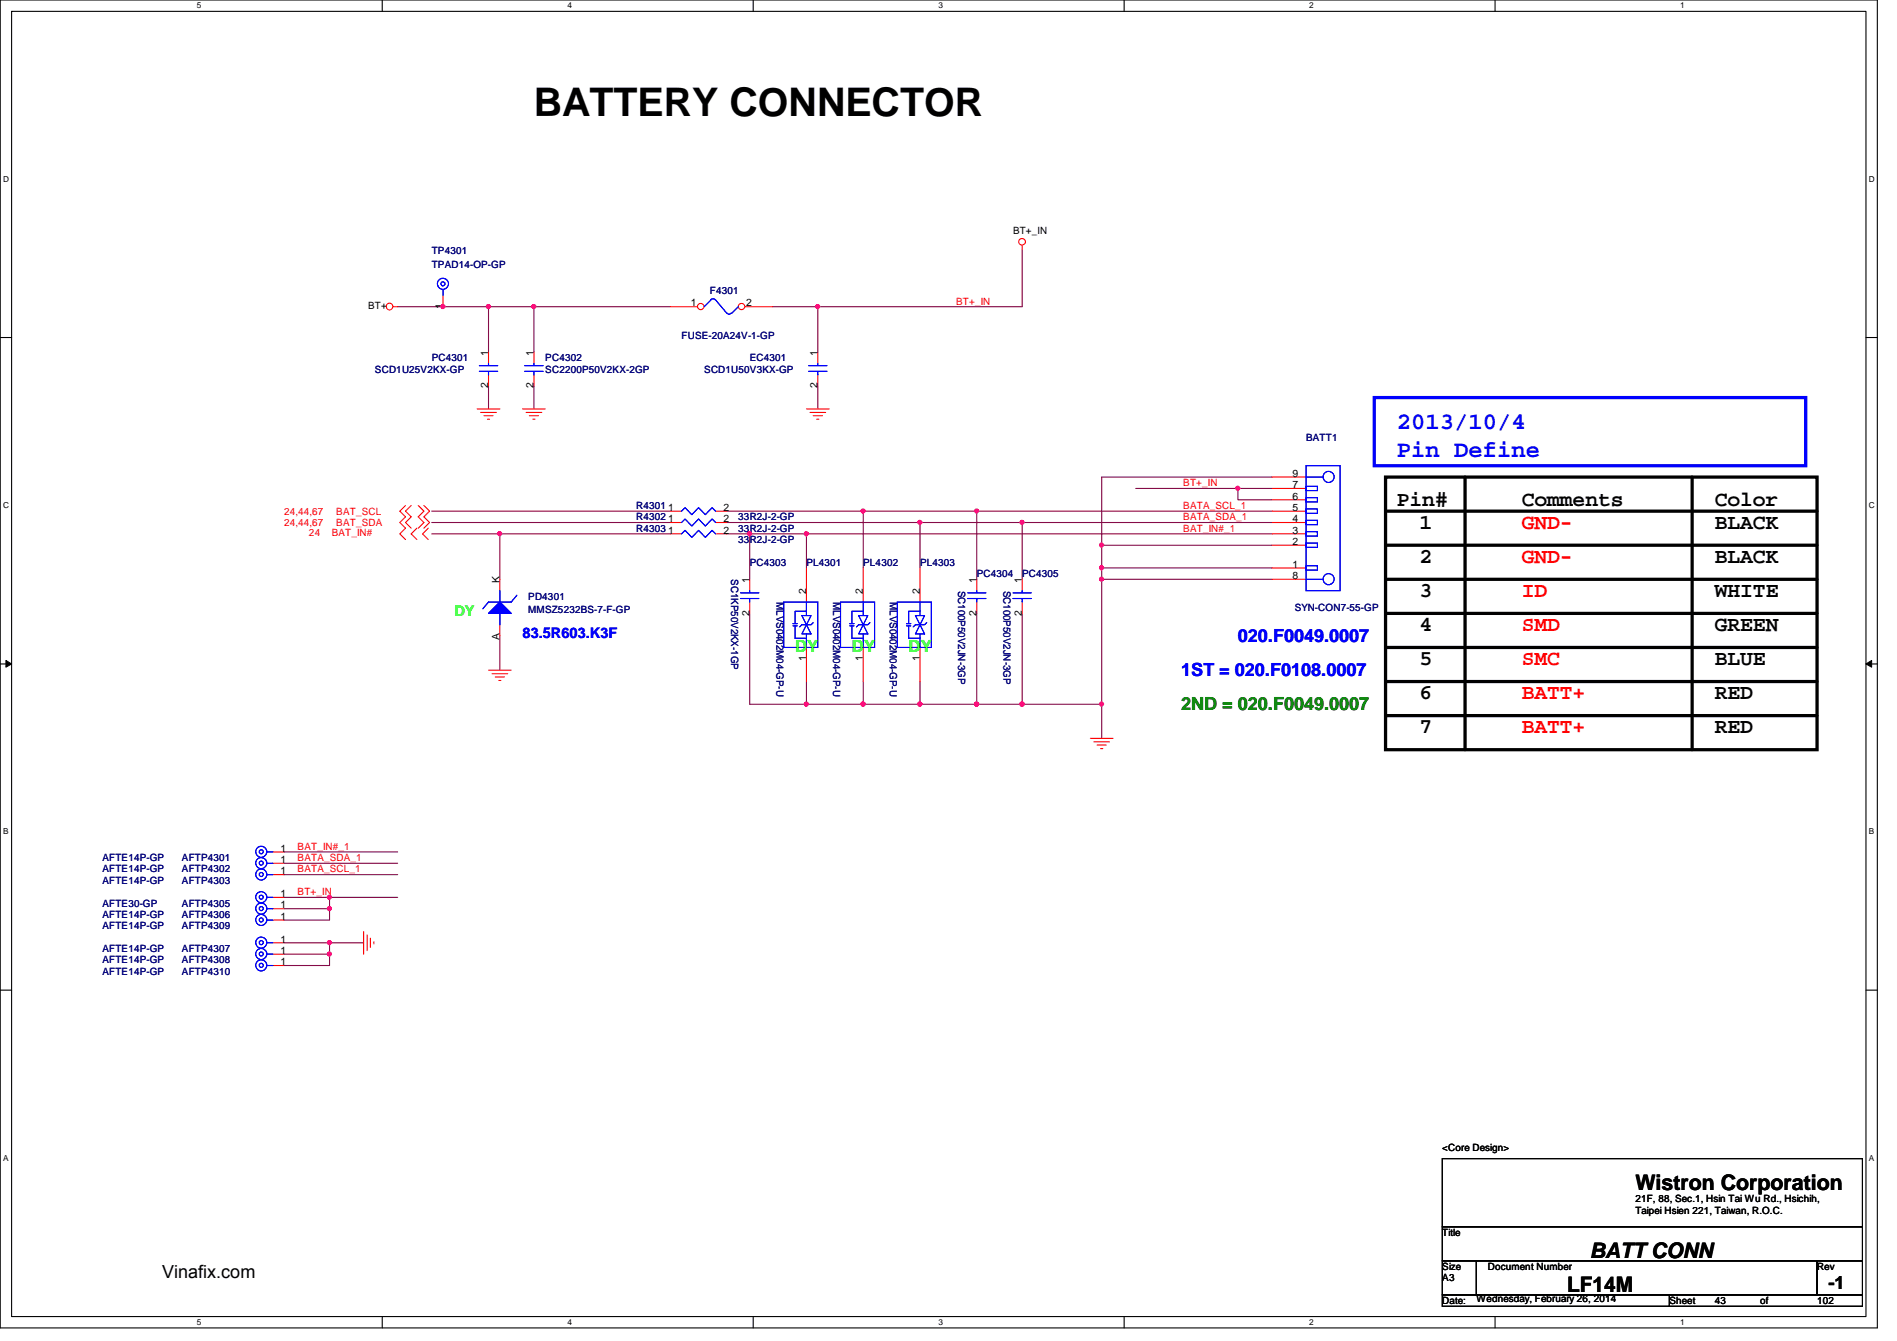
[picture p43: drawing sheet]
<svg xmlns="http://www.w3.org/2000/svg" width="297mm" height="210mm" viewBox="0 0 297 210" stroke-linecap="round" stroke-linejoin="round" font-family="sans-serif">
<defs><g id="words">
<text font-size="6.2" x="83.6" y="18.2">BATTERY CONNECTOR</text>
<g font-size="3.7" fill="#00f">
<text x="218.7" y="67.2">2013/10/4</text>
<text x="218.7" y="71.5">Pin Define</text>
</g>
<g font-size="3.3">
<text x="218.7" y="79.2">Pin#</text>
<text x="222.3" y="82.8">1</text>
<text x="238.3" y="79.2">Comments</text>
<text x="268.5" y="79.2">Color</text>
<text x="268.5" y="82.8">BLACK</text>
<text x="222.3" y="88.1">2</text>
<text x="268.5" y="88.1">BLACK</text>
<text x="222.3" y="93.4">3</text>
<text x="268.5" y="93.4">WHITE</text>
<text x="222.3" y="98.8">4</text>
<text x="268.5" y="98.8">GREEN</text>
<text x="222.3" y="104.1">5</text>
<text x="268.5" y="104.1">BLUE</text>
<text x="222.3" y="109.4">6</text>
<text x="268.5" y="109.4">RED</text>
<text x="222.3" y="114.8">7</text>
<text x="268.5" y="114.8">RED</text>
<text x="256.1" y="186.3">Wistron Corporation</text>
<text x="249" y="196.8">BATT CONN</text>
<text x="245.4" y="202.3">LF14M</text>
</g>
<g font-size="3.3" fill="#f00">
<text x="238.3" y="82.8">GND-</text>
<text x="238.3" y="88.1">GND-</text>
<text x="238.3" y="93.4">ID</text>
<text x="238.3" y="98.8">SMD</text>
<text x="238.3" y="104.1">SMC</text>
<text x="238.3" y="109.4">BATT+</text>
<text x="238.3" y="114.8">BATT+</text>
</g>
<g font-size="2.8" fill="#00f">
<text x="193.8" y="100.4">020.F0049.0007</text>
<text x="185" y="105.7">1ST = 020.F0108.0007</text>
</g>
<text font-size="2.8" fill="#008000" x="185" y="111.1">2ND = 020.F0049.0007</text>
<g font-size="2.8">
<text x="25.4" y="200.1">Vinafix.com</text>
<text x="286.3" y="201.8">-1</text>
</g>
<g font-size="2.6" fill="#0f0">
<text x="124.5" y="102">DY</text>
<text x="133.4" y="102">DY</text>
<text x="142.3" y="102">DY</text>
</g>
<text font-size="2.3" fill="#0f0" x="71.2" y="96.4">DY</text>
<text font-size="2.3" fill="#00f" x="81.8" y="99.9">83.5R603.K3F</text>
<g font-size="1.6" fill="#000080">
<text x="67.6" y="39.8">TP4301</text>
<text x="67.6" y="42">TPAD14-OP-GP</text>
<text x="111.2" y="46.1">F4301</text>
<text x="106.7" y="53">FUSE-20A24V-1-GP</text>
<text x="58.7" y="58.3">SCD1U25V2KX-GP</text>
<text x="67.6" y="56.6">PC4301</text>
<text x="85.4" y="56.6">PC4302</text>
<text x="85.4" y="58.3">SC2200P50V2KX-2GP</text>
<text x="110.3" y="58.3">SCD1U50V3KX-GP</text>
<text x="117.4" y="56.6">EC4301</text>
<text x="204.5" y="69">BATT1</text>
<text x="99.6" y="81.4">R4302</text>
<text x="99.6" y="83.2">R4303</text>
<text x="99.6" y="79.7">R4301</text>
<text x="115.6" y="83.2">33R2J-2-GP</text>
<text x="115.6" y="81.4">33R2J-2-GP</text>
<text x="115.6" y="85">33R2J-2-GP</text>
<text x="117.4" y="88.6">PC4303</text>
<text x="126.3" y="88.6">PL4301</text>
<text x="135.2" y="88.6">PL4302</text>
<text x="144.1" y="88.6">PL4303</text>
<text x="82.7" y="93.9">PD4301</text>
<text x="114.5" y="90.7" transform="rotate(90 114.5 90.7)">SC1KP50V2KX-1GP</text>
<text x="121.6" y="94.2" transform="rotate(90 121.6 94.2)">MLVS0402M04-GP-U</text>
<text x="130.5" y="94.2" transform="rotate(90 130.5 94.2)">MLVS0402M04-GP-U</text>
<text x="139.4" y="94.2" transform="rotate(90 139.4 94.2)">MLVS0402M04-GP-U</text>
<text x="150" y="92.5" transform="rotate(90 150 92.5)">SC100P50V2JN-3GP</text>
<text x="152.9" y="90.3">PC4304</text>
<text x="157.1" y="92.5" transform="rotate(90 157.1 92.5)">SC100P50V2JN-3GP</text>
<text x="160.1" y="90.3">PC4305</text>
<text x="202.7" y="95.7">SYN-CON7-55-GP</text>
<text x="82.7" y="96">MMSZ5232BS-7-F-GP</text>
<text x="16" y="136.6">AFTE14P-GP</text>
<text x="16" y="134.8">AFTE14P-GP</text>
<text x="28.5" y="136.6">AFTP4302</text>
<text x="28.5" y="134.8">AFTP4301</text>
<text x="16" y="143.7">AFTE14P-GP</text>
<text x="16" y="138.3">AFTE14P-GP</text>
<text x="16" y="141.9">AFTE30-GP</text>
<text x="28.5" y="143.7">AFTP4306</text>
<text x="28.5" y="138.3">AFTP4303</text>
<text x="28.5" y="141.9">AFTP4305</text>
<text x="16" y="145.5">AFTE14P-GP</text>
<text x="16" y="149">AFTE14P-GP</text>
<text x="28.5" y="145.5">AFTP4309</text>
<text x="28.5" y="149">AFTP4307</text>
<text x="16" y="152.6">AFTE14P-GP</text>
<text x="16" y="150.8">AFTE14P-GP</text>
<text x="28.5" y="152.6">AFTP4310</text>
<text x="28.5" y="150.8">AFTP4308</text>
</g>
<g font-size="1.6">
<text x="158.6" y="36.7">BT+_IN</text>
<text x="108.2" y="48">1</text>
<text x="116.8" y="48">2</text>
<text x="57.7" y="48.4">BT+</text>
<text x="69.3" y="48.3" transform="rotate(-90 69.3 48.3)">1</text>
<text x="76.5" y="55.7" transform="rotate(-90 76.5 55.7)">1</text>
<text x="83.6" y="55.7" transform="rotate(-90 83.6 55.7)">1</text>
<text x="128" y="55.7" transform="rotate(-90 128 55.7)">1</text>
<text x="76.5" y="60.8" transform="rotate(-90 76.5 60.8)">2</text>
<text x="83.6" y="60.8" transform="rotate(-90 83.6 60.8)">2</text>
<text x="128" y="60.8" transform="rotate(-90 128 60.8)">2</text>
<text x="202.4" y="76.4">7</text>
<text x="202.4" y="74.6">9</text>
<text x="104.6" y="81.7">1</text>
<text x="104.6" y="83.5">1</text>
<text x="104.6" y="80">1</text>
<text x="113.3" y="81.7">2</text>
<text x="113.3" y="83.5">2</text>
<text x="113.3" y="80">2</text>
<text x="202.4" y="83.5">3</text>
<text x="202.4" y="81.7">4</text>
<text x="202.4" y="80">5</text>
<text x="202.4" y="78.2">6</text>
<text x="202.4" y="88.9">1</text>
<text x="202.4" y="85.3">2</text>
<text x="78.2" y="91.2" transform="rotate(-90 78.2 91.2)">K</text>
<text x="117.3" y="91.2" transform="rotate(-90 117.3 91.2)">1</text>
<text x="126.2" y="93" transform="rotate(-90 126.2 93)">2</text>
<text x="135.1" y="93" transform="rotate(-90 135.1 93)">2</text>
<text x="144" y="93" transform="rotate(-90 144 93)">2</text>
<text x="152.9" y="91.2" transform="rotate(-90 152.9 91.2)">1</text>
<text x="160" y="91.2" transform="rotate(-90 160 91.2)">1</text>
<text x="202.4" y="90.6">8</text>
<text x="78.2" y="100.1" transform="rotate(-90 78.2 100.1)">A</text>
<text x="117.3" y="96.4" transform="rotate(-90 117.3 96.4)">2</text>
<text x="152.9" y="96.4" transform="rotate(-90 152.9 96.4)">2</text>
<text x="160" y="96.4" transform="rotate(-90 160 96.4)">2</text>
<text x="126.2" y="103.5" transform="rotate(-90 126.2 103.5)">1</text>
<text x="135.1" y="103.5" transform="rotate(-90 135.1 103.5)">1</text>
<text x="144" y="103.5" transform="rotate(-90 144 103.5)">1</text>
<text x="43.9" y="135.1">1</text>
<text x="43.9" y="136.9">1</text>
<text x="43.9" y="133.3">1</text>
<text x="43.9" y="144">1</text>
<text x="43.9" y="142.2">1</text>
<text x="43.9" y="140.4">1</text>
<text x="43.9" y="147.5">1</text>
<text x="43.9" y="149.3">1</text>
<text x="43.9" y="151.1">1</text>
<text x="225.8" y="180.1">&lt;Core Design&gt;</text>
<text x="256.1" y="188.1">21F, 88, Sec.1, Hsin Tai Wu Rd., Hsichih,</text>
<text x="256.1" y="189.9">Taipei Hsien 221, Taiwan, R.O.C.</text>
<text x="225.8" y="193.5">Title</text>
<text x="225.8" y="198.8">Size</text>
<text x="225.8" y="200.6">A3</text>
<text x="231.2" y="203.8">Wednesday, February 26, 2014</text>
<text x="233" y="198.8">Document Number</text>
<text x="284.5" y="198.8">Rev</text>
<text x="225.8" y="204.1">Date:</text>
<text x="261.4" y="204.1">Sheet</text>
<text x="268.5" y="204.1">43</text>
<text x="275.6" y="204.1">of</text>
<text x="284.5" y="204.1">102</text>
</g>
<g font-size="1.6" fill="#f00">
<text x="149.7" y="47.7">BT+_IN</text>
<text x="185.3" y="76.1">BT+_IN</text>
<text x="44.5" y="82.3">24,44,67</text>
<text x="44.5" y="80.6">24,44,67</text>
<text x="48.4" y="83.9">24</text>
<text x="51.9" y="83.9">BAT_IN#</text>
<text x="52.7" y="82.3">BAT_SDA</text>
<text x="52.7" y="80.6">BAT_SCL</text>
<text x="185.3" y="79.7">BATA_SCL_1</text>
<text x="185.3" y="83.2">BAT_IN#_1</text>
<text x="185.3" y="81.4">BATA_SDA_1</text>
<text x="46.6" y="133">BAT_IN#_1</text>
<text x="46.6" y="136.6">BATA_SCL_1</text>
<text x="46.6" y="134.8">BATA_SDA_1</text>
<text x="46.6" y="140.1">BT+_IN</text>
</g>
<g font-size="1.3">
<text x="30.8" y="1.3">5</text>
<text x="88.9" y="1.3">4</text>
<text x="146.9" y="1.3">3</text>
<text x="205" y="1.3">2</text>
<text x="263.1" y="1.3">1</text>
<text x=".5" y="28.4">D</text>
<text x="292.6" y="28.4">D</text>
<text x=".5" y="79.5">C</text>
<text x="292.6" y="79.5">C</text>
<text x=".5" y="130.6">B</text>
<text x="292.6" y="130.6">B</text>
<text x=".5" y="181.7">A</text>
<text x="292.6" y="181.7">A</text>
<text x="30.8" y="207.4">5</text>
<text x="88.9" y="207.4">4</text>
<text x="146.9" y="207.4">3</text>
<text x="205" y="207.4">2</text>
<text x="263.1" y="207.4">1</text>
</g>
</g></defs>
<path d="M0 0h294v207.9h-294zM1.8 1.8h290.4v204.3h-290.4z" fill="none" stroke="#000" stroke-width=".17"/>
<g fill="#fff">
<path d="M30.8 .2h.7v1.4h-.7z"/>
<path d="M30.8 206.2h.7v1.4h-.7z"/>
</g>
<path d="M59.9 0v1.8M59.9 206.1v1.8" fill="none" stroke="#000" stroke-width=".17"/>
<g fill="#fff">
<path d="M88.9 .2h.6v1.4h-.6z"/>
<path d="M88.9 206.2h.6v1.4h-.6z"/>
</g>
<path d="M117.9 0v1.8M117.9 206.1v1.8" fill="none" stroke="#000" stroke-width=".17"/>
<g fill="#fff">
<path d="M146.9 .2h.7v1.4h-.7z"/>
<path d="M146.9 206.2h.7v1.4h-.7z"/>
</g>
<path d="M176 0v1.8M176 206.1v1.8" fill="none" stroke="#000" stroke-width=".17"/>
<g fill="#fff">
<path d="M205 .2h.7v1.4h-.7z"/>
<path d="M205 206.2h.7v1.4h-.7z"/>
</g>
<path d="M234.1 0v1.8M234.1 206.1v1.8" fill="none" stroke="#000" stroke-width=".17"/>
<g fill="#fff">
<path d="M263.1 .2h.7v1.4h-.7z"/>
<path d="M263.1 206.2h.7v1.4h-.7z"/>
<path d="M.5 27.3h.9v1.4h-.9z"/>
<path d="M292.6 27.3h.9v1.4h-.9z"/>
<path d="M.5 78.4h.9v1.4h-.9z"/>
<path d="M292.6 78.4h.9v1.4h-.9z"/>
</g>
<path d="M0 52.8h1.8M292.2 52.8h1.8" fill="none" stroke="#000" stroke-width=".17"/>
<g fill="#fff">
<path d="M.5 129.5h.8v1.4h-.8z"/>
<path d="M292.6 129.5h.9v1.4h-.9z"/>
</g>
<path d="M0 103.9h1.8M292.2 103.9h1.8" fill="none" stroke="#000" stroke-width=".17"/>
<path d="M.9 103.4l.9 .5-.9 .5zM292.2 103.9l.9-.5v1z" fill="#000"/>
<path d="M.9 103.4l.9 .5-.9 .5zM292.2 103.9l.9-.5v1z" fill="none" stroke="#000" stroke-width=".16"/>
<g fill="#fff">
<path d="M.5 180.5h.8v1.4h-.8z"/>
<path d="M292.6 180.5h.9v1.4h-.9z"/>
</g>
<path d="M0 155h1.8M292.2 155h1.8" fill="none" stroke="#000" stroke-width=".17"/>
<path d="M51.6 149.4v1.7" fill="none" stroke="#800040" stroke-width=".17"/>
<circle cx="51.6" cy="149.3" r=".32" fill="#f0f"/>
<circle cx="51.6" cy="149.3" r=".32" fill="none" stroke="#f0f" stroke-width=".17"/>
<path d="M160.1 48h-32v7.1M128.1 60.5v3.5M172.5 74.7h26.7M44.5 151.1h7.1M44.5 140.5h7.1v3.5h-7.1" fill="none" stroke="#800040" stroke-width=".17"/>
<circle cx="51.6" cy="142.2" r=".32" fill="#f0f"/>
<circle cx="51.6" cy="142.2" r=".32" fill="none" stroke="#f0f" stroke-width=".17"/>
<path d="M56.9 147.6h-5.3v1.8h-7.1" fill="none" stroke="#800040" stroke-width=".17"/>
<circle cx="51.6" cy="147.5" r=".32" fill="#f0f"/>
<circle cx="51.6" cy="147.5" r=".32" fill="none" stroke="#f0f" stroke-width=".17"/>
<path d="M51.6 140.5h10.7" fill="none" stroke="#800040" stroke-width=".17"/>
<circle cx="51.6" cy="140.4" r=".32" fill="#f0f"/>
<circle cx="51.6" cy="140.4" r=".32" fill="none" stroke="#f0f" stroke-width=".17"/>
<path d="M135.2 80h17.7M144.1 81.8v7.1" fill="none" stroke="#800040" stroke-width=".17"/>
<circle cx="135.1" cy="80" r=".32" fill="#f0f"/>
<circle cx="135.1" cy="80" r=".32" fill="none" stroke="#f0f" stroke-width=".17"/>
<path d="M152.9 80v10.7M172.5 90.7v19.5" fill="none" stroke="#800040" stroke-width=".17"/>
<circle cx="172.5" cy="110.2" r=".32" fill="#f0f"/>
<circle cx="172.5" cy="110.2" r=".32" fill="none" stroke="#f0f" stroke-width=".17"/>
<circle cx="172.5" cy="90.7" r=".32" fill="#f0f"/>
<circle cx="172.5" cy="90.7" r=".32" fill="none" stroke="#f0f" stroke-width=".17"/>
<path d="M144.1 81.8h16" fill="none" stroke="#800040" stroke-width=".17"/>
<circle cx="144" cy="81.8" r=".32" fill="#f0f"/>
<circle cx="144" cy="81.8" r=".32" fill="none" stroke="#f0f" stroke-width=".17"/>
<path d="M160.1 81.8v8.9M144.1 110.2h8.8" fill="none" stroke="#800040" stroke-width=".17"/>
<circle cx="152.9" cy="110.2" r=".32" fill="#f0f"/>
<circle cx="152.9" cy="110.2" r=".32" fill="none" stroke="#f0f" stroke-width=".17"/>
<circle cx="144" cy="110.2" r=".32" fill="#f0f"/>
<circle cx="144" cy="110.2" r=".32" fill="none" stroke="#f0f" stroke-width=".17"/>
<path d="M135.2 110.2h8.9" fill="none" stroke="#800040" stroke-width=".17"/>
<circle cx="144" cy="110.2" r=".32" fill="#f0f"/>
<circle cx="144" cy="110.2" r=".32" fill="none" stroke="#f0f" stroke-width=".17"/>
<circle cx="135.1" cy="110.2" r=".32" fill="#f0f"/>
<circle cx="135.1" cy="110.2" r=".32" fill="none" stroke="#f0f" stroke-width=".17"/>
<path d="M160.1 110.2h12.4" fill="none" stroke="#800040" stroke-width=".17"/>
<circle cx="160" cy="110.2" r=".32" fill="#f0f"/>
<circle cx="160" cy="110.2" r=".32" fill="none" stroke="#f0f" stroke-width=".17"/>
<path d="M67.6 83.6h10.7M113.8 81.8h30.3M160.1 96v14.2M117.4 110.2h8.9M135.2 106.7v3.5M172.5 110.2v5.4" fill="none" stroke="#800040" stroke-width=".17"/>
<circle cx="160" cy="110.2" r=".32" fill="#f0f"/>
<circle cx="160" cy="110.2" r=".32" fill="none" stroke="#f0f" stroke-width=".17"/>
<path d="M117.4 96v14.2M152.9 96v14.2h7.2M144.1 106.7v3.5" fill="none" stroke="#800040" stroke-width=".17"/>
<circle cx="160" cy="110.2" r=".32" fill="#f0f"/>
<circle cx="160" cy="110.2" r=".32" fill="none" stroke="#f0f" stroke-width=".17"/>
<circle cx="152.9" cy="110.2" r=".32" fill="#f0f"/>
<circle cx="152.9" cy="110.2" r=".32" fill="none" stroke="#f0f" stroke-width=".17"/>
<path d="M152.9 80h46.3" fill="none" stroke="#800040" stroke-width=".17"/>
<circle cx="152.9" cy="80" r=".32" fill="#f0f"/>
<circle cx="152.9" cy="80" r=".32" fill="none" stroke="#f0f" stroke-width=".17"/>
<path d="M78.3 83.6v7.1M126.3 110.2h8.9" fill="none" stroke="#800040" stroke-width=".17"/>
<circle cx="135.1" cy="110.2" r=".32" fill="#f0f"/>
<circle cx="135.1" cy="110.2" r=".32" fill="none" stroke="#f0f" stroke-width=".17"/>
<circle cx="126.3" cy="110.2" r=".32" fill="#f0f"/>
<circle cx="126.3" cy="110.2" r=".32" fill="none" stroke="#f0f" stroke-width=".17"/>
<path d="M78.3 83.6h26.6" fill="none" stroke="#800040" stroke-width=".17"/>
<circle cx="78.2" cy="83.5" r=".32" fill="#f0f"/>
<circle cx="78.2" cy="83.5" r=".32" fill="none" stroke="#f0f" stroke-width=".17"/>
<path d="M67.6 81.8h37.3M67.6 80h37.3M78.3 99.6v5.3M113.8 80h21.4v8.9M113.8 83.6h3.6v7.1M172.5 90.7h26.7M126.3 106.7v3.5" fill="none" stroke="#800040" stroke-width=".17"/>
<circle cx="117.4" cy="83.5" r=".32" fill="#f0f"/>
<circle cx="117.4" cy="83.5" r=".32" fill="none" stroke="#f0f" stroke-width=".17"/>
<path d="M117.4 83.6h8.9M126.3 83.6v5.3M126.3 83.6h72.9" fill="none" stroke="#800040" stroke-width=".17"/>
<circle cx="126.3" cy="83.5" r=".32" fill="#f0f"/>
<circle cx="126.3" cy="83.5" r=".32" fill="none" stroke="#f0f" stroke-width=".17"/>
<path d="M76.5 48h7.1M76.5 60.5v3.5M83.6 60.5v3.5M44.5 133.3h17.8M44.5 136.9h17.8" fill="none" stroke="#800040" stroke-width=".17"/>
<circle cx="76.5" cy="48" r=".32" fill="#f0f"/>
<circle cx="76.5" cy="48" r=".32" fill="none" stroke="#f0f" stroke-width=".17"/>
<path d="M76.5 48v7.1M160.1 81.8h39.1" fill="none" stroke="#800040" stroke-width=".17"/>
<circle cx="160" cy="81.8" r=".32" fill="#f0f"/>
<circle cx="160" cy="81.8" r=".32" fill="none" stroke="#f0f" stroke-width=".17"/>
<path d="M83.6 48v7.1" fill="none" stroke="#800040" stroke-width=".17"/>
<circle cx="83.6" cy="48" r=".32" fill="#f0f"/>
<circle cx="83.6" cy="48" r=".32" fill="none" stroke="#f0f" stroke-width=".17"/>
<path d="M69.4 48h7.1M44.5 147.6h7.1M44.5 142.2h7.1" fill="none" stroke="#800040" stroke-width=".17"/>
<circle cx="69.4" cy="48" r=".32" fill="#f0f"/>
<circle cx="69.4" cy="48" r=".32" fill="none" stroke="#f0f" stroke-width=".17"/>
<path d="M83.6 48h21.3M120.9 48h7.2M44.5 135.1h17.8" fill="none" stroke="#800040" stroke-width=".17"/>
<circle cx="128" cy="48" r=".32" fill="#f0f"/>
<circle cx="128" cy="48" r=".32" fill="none" stroke="#f0f" stroke-width=".17"/>
<path d="M172.5 88.9v1.8" fill="none" stroke="#800040" stroke-width=".17"/>
<circle cx="172.5" cy="88.9" r=".32" fill="#f0f"/>
<circle cx="172.5" cy="88.9" r=".32" fill="none" stroke="#f0f" stroke-width=".17"/>
<path d="M172.5 85.3v3.6h26.7" fill="none" stroke="#800040" stroke-width=".17"/>
<circle cx="172.5" cy="85.3" r=".32" fill="#f0f"/>
<circle cx="172.5" cy="85.3" r=".32" fill="none" stroke="#f0f" stroke-width=".17"/>
<path d="M172.5 74.7v10.6h26.7M177.8 76.5h16M193.8 76.5v1.7h5.4M193.8 76.5h5.4" fill="none" stroke="#800040" stroke-width=".17"/>
<circle cx="193.8" cy="76.4" r=".32" fill="#f0f"/>
<circle cx="193.8" cy="76.4" r=".32" fill="none" stroke="#f0f" stroke-width=".17"/>
<path d="M160.1 39.1v8.9M62.3 48h7.1" fill="none" stroke="#800040" stroke-width=".17"/>
<g fill="none" stroke="#f00" stroke-width=".17">
<path d="M160.1 38.4v.7M61.5 48h.8M63.5 79.1l-.9 .9 .9 .9-.9 .9 .9 .9-.9 .9 .9 .9M64.4 79.1l-.9 .9 .9 .9-.9 .9 .9 .9M65.5 79.1l.9 .9-.9 .9 .9 .9-.9 .9M66.4 79.1l.9 .9-.9 .9 .9 .9-.9 .9M74.7 64h3.6M75.3 64.6h2.4M75.8 65.1h1.4M76.3 65.6h.4M81.8 64h3.6M82.4 64.6h2.4"/>
<path d="M82.9 65.1h1.4M83.4 65.6h.4M126.3 64h3.5M126.8 64.6h2.5M127.3 65.1h1.5M127.9 65.6h.3M65.3 82.7l-.9 .9 .9 .9M67.1 82.7l-.9 .9 .9 .9M104.9 81.8h1.8M112.1 81.8h1.7M76.5 104.9h3.5M77 105.5h2.5"/>
<path d="M77.6 106h1.4M78.1 106.5h.3M170.7 115.6h3.6M171.3 116.1h2.4M171.8 116.6h1.4M172.3 117.2h.4M42.7 151.1h1.8M42.7 144h1.8M56.9 145.8v3.6M57.5 146.3v2.5M58 146.9v1.4M58.5 147.4v.3"/>
<circle cx="160" cy="37.8" r=".52"/>
<circle cx="61" cy="48" r=".52"/>
</g>
<path d="M225.8 181.4h65.8v10.6h-65.8zM225.8 192h65.8v5.4h-65.8zM225.8 197.4h5.4v5.3h-5.4zM231.2 197.4h53.3v5.3h-53.3zM284.5 197.4h7.1v5.3h-7.1zM225.8 202.7h35.6v1.8h-35.6zM261.4 202.7h30.2v1.8h-30.2z" fill="none" stroke="#000" stroke-width=".17"/>
<path d="M215.2 62.2h67.5v10.7h-67.5z" fill="none" stroke="#00f" stroke-width=".51"/>
<path d="M217 74.7h67.5v42.6h-67.5zM229.4 74.7v42.6M265 74.7v42.6M217 85.3h67.5M217 90.7h67.5M217 96h67.5M217 80h67.5M217 101.3h67.5M217 106.7h67.5M217 112h67.5" fill="none" stroke="#000" stroke-width=".51"/>
<g fill="none" stroke="#00f" stroke-width=".17">
<path d="M106.7 81.8l.6-.6 1 1.1 1.1-1.1 1 1.1 1.1-1.1 .6 .6M41.8 151.1h.9M41.8 144h.9"/>
<circle cx="40.9" cy="144" r=".32"/>
<circle cx="40.9" cy="151.1" r=".32"/>
<circle cx="40.9" cy="144" r=".87"/>
<circle cx="40.9" cy="151.1" r=".87"/>
</g>
<circle cx="109.7" cy="48" r=".5" fill="#fff"/>
<g fill="none" stroke="#f00" stroke-width=".17">
<path d="M104.9 48h4.3"/>
<circle cx="109.7" cy="48" r=".5"/>
</g>
<circle cx="116.1" cy="48" r=".5" fill="#fff"/>
<g fill="none" stroke="#f00" stroke-width=".17">
<path d="M76.5 55.1v1.8M76.5 58.7v1.8M116.7 48h4.2M128.1 55.1v1.8M128.1 58.7v1.8M78.3 90.7v1.8M78.3 97.8v1.8M126.3 88.9v5.3M152.9 90.7v1.8M152.9 94.2v1.8M160.1 90.7v1.8M160.1 94.2v1.8"/>
<path d="M126.3 101.3v5.4M42.7 135.1h1.8M42.7 147.6h1.8M42.7 142.2h1.8"/>
<circle cx="116.1" cy="48" r=".5"/>
</g>
<g fill="none" stroke="#00f" stroke-width=".17">
<path d="M75.1 57.2h2.8M75.1 58.1h2.8M76.5 56.9v.3M76.5 58.1v.6M111.3 46.9l.4-.1 .3 .1M111.3 46.9l-1 1.1M112.1 46.9l1.7 2.2M113.9 49a.34 .34 0 0 0 .6 0M115.6 48l-1 1.1M126.6 57.2h2.9M126.6 58.1h2.9M128.1 56.9v.3"/>
<path d="M128.1 58.1v.6M122.7 94.2h5.4v7.1h-5.4zM124.2 98h.6M124.2 97.6h.6M124.5 98v1.9h1.8M125.6 96.4h1.4l-.7 1.4zM126.3 95.7h-1.8v1.9M126.3 94.2v2.2M126.3 99.2v2.1M126.3 97.8l.7 1.4h-1.4zM127.3 97.5l-.3 .3h-1.4l-.4 .3M151.5 92.8h2.9"/>
<path d="M151.5 93.7h2.9M152.9 92.5v.3M152.9 93.7v.5M158.6 92.8h2.9M158.6 93.7h2.9M160.1 92.5v.3M160.1 93.7v.5M41.8 135.1h.9M41.8 147.6h.9M41.8 142.2h.9"/>
<circle cx="40.9" cy="135.1" r=".32"/>
<circle cx="40.9" cy="135.1" r=".87"/>
<circle cx="40.9" cy="142.2" r=".32"/>
<circle cx="40.9" cy="147.5" r=".32"/>
<circle cx="40.9" cy="142.2" r=".87"/>
<circle cx="40.9" cy="147.5" r=".87"/>
</g>
<path d="M78.3 94.2l1.7 1.8h-3.5z" fill="#00f"/>
<path d="M78.3 94.2l1.7 1.8h-3.5zM78.3 96v1.8M78.3 92.5v1.7M80.9 93.2l-.9 1h-3.5l-.9 1.1" fill="none" stroke="#00f" stroke-width=".17"/>
<path d="M78.3 94.2l1.7 1.8h-3.5z" fill="#00f"/>
<g fill="none" stroke="#00f" stroke-width=".17">
<path d="M69.4 45.3v.9M82.2 57.2h2.8M82.2 58.1h2.8M83.6 56.9v.3M83.6 58.1v.6M204.5 79.7h1.8v.6h-1.8zM204.5 77.9h1.8v.7h-1.8zM204.5 76.1h1.8v.7h-1.8zM204.5 72.9h5.3v19.6h-5.3zM204.5 74.7h2.7M78.3 94.2l1.7 1.8h-3.5zM78.3 96v1.8"/>
<path d="M78.3 92.5v1.7M80.9 93.2l-.9 1h-3.5l-.9 1.1M106.7 83.6l.6-.6 1 1.1 1.1-1.1 1 1.1 1.1-1.1 .6 .6M106.7 80l.6-.5 1 1.1 1.1-1.1 1 1.1 1.1-1.1 .6 .5M115.9 92.8h2.9M115.9 93.7h2.9M117.4 92.5v.3M117.4 93.7v.5M131.6 94.2h5.3v7.1h-5.3zM133.1 98h.6M133.1 97.6h.6M133.4 98v1.9h1.8"/>
<path d="M134.4 96.4h1.5l-.7 1.4zM135.2 97.8l.7 1.4h-1.5zM135.2 95.7h-1.8v1.9M135.2 94.2v2.2M135.2 99.2v2.1M136.2 97.5l-.3 .3h-1.5l-.3 .3M140.5 94.2h5.3v7.1h-5.3zM141.9 98h.7M141.9 97.6h.7M142.3 98v1.9h1.8M143.3 96.4h1.5l-.7 1.4zM144.1 94.2v2.2"/>
<path d="M144.1 99.2v2.1M144.1 97.8l.7 1.4h-1.5zM144.1 95.7h-1.8v1.9M145.1 97.5l-.3 .3h-1.5l-.3 .3M204.5 88.6h1.8v.6h-1.8zM204.5 85h1.8v.7h-1.8zM204.5 83.2h1.8v.7h-1.8zM204.5 81.4h1.8v.7h-1.8zM204.5 90.7h2.7M41.8 136.9h.9M41.8 133.3h.9M41.8 140.5h.9"/>
<path d="M41.8 149.4h.9"/>
<circle cx="69.4" cy="44.4" r=".32"/>
<circle cx="69.4" cy="44.4" r=".87"/>
<circle cx="208" cy="74.6" r=".87"/>
<circle cx="208" cy="90.6" r=".87"/>
<circle cx="40.9" cy="133.3" r=".32"/>
<circle cx="40.9" cy="136.9" r=".32"/>
<circle cx="40.9" cy="133.3" r=".87"/>
<circle cx="40.9" cy="136.9" r=".87"/>
<circle cx="40.9" cy="140.4" r=".32"/>
<circle cx="40.9" cy="149.3" r=".32"/>
<circle cx="40.9" cy="140.4" r=".87"/>
<circle cx="40.9" cy="149.3" r=".87"/>
</g>
<g fill="none" stroke="#f00" stroke-width=".17">
<path d="M69.4 46.2v1.8M83.6 55.1v1.8M83.6 58.7v1.8M199.2 78.2h5.3M199.2 76.5h5.3M199.2 74.7h5.3M104.9 83.6h1.8M104.9 80h1.8M112.1 83.6h1.7M112.1 80h1.7M117.4 90.7v1.8M117.4 94.2v1.8"/>
<path d="M135.2 88.9v5.3M144.1 88.9v5.3M199.2 83.6h5.3M199.2 88.9h5.3M199.2 85.3h5.3M199.2 81.8h5.3M199.2 80h5.3M199.2 90.7h5.3M135.2 101.3v5.4M144.1 101.3v5.4M42.7 136.9h1.8M42.7 133.3h1.8"/>
<path d="M42.7 140.5h1.8M42.7 149.4h1.8"/>
</g>
<circle cx="51.6" cy="149.3" r=".32" fill="#f0f"/>
<circle cx="51.6" cy="149.3" r=".32" fill="none" stroke="#f0f" stroke-width=".17"/>
<circle cx="51.6" cy="142.2" r=".32" fill="#f0f"/>
<circle cx="51.6" cy="142.2" r=".32" fill="none" stroke="#f0f" stroke-width=".17"/>
<circle cx="51.6" cy="147.5" r=".32" fill="#f0f"/>
<circle cx="51.6" cy="147.5" r=".32" fill="none" stroke="#f0f" stroke-width=".17"/>
<circle cx="51.6" cy="140.4" r=".32" fill="#f0f"/>
<circle cx="51.6" cy="140.4" r=".32" fill="none" stroke="#f0f" stroke-width=".17"/>
<circle cx="135.1" cy="80" r=".32" fill="#f0f"/>
<circle cx="135.1" cy="80" r=".32" fill="none" stroke="#f0f" stroke-width=".17"/>
<circle cx="172.5" cy="110.2" r=".32" fill="#f0f"/>
<circle cx="172.5" cy="110.2" r=".32" fill="none" stroke="#f0f" stroke-width=".17"/>
<circle cx="172.5" cy="90.7" r=".32" fill="#f0f"/>
<circle cx="172.5" cy="90.7" r=".32" fill="none" stroke="#f0f" stroke-width=".17"/>
<circle cx="144" cy="81.8" r=".32" fill="#f0f"/>
<circle cx="144" cy="81.8" r=".32" fill="none" stroke="#f0f" stroke-width=".17"/>
<circle cx="152.9" cy="110.2" r=".32" fill="#f0f"/>
<circle cx="152.9" cy="110.2" r=".32" fill="none" stroke="#f0f" stroke-width=".17"/>
<circle cx="144" cy="110.2" r=".32" fill="#f0f"/>
<circle cx="144" cy="110.2" r=".32" fill="none" stroke="#f0f" stroke-width=".17"/>
<circle cx="144" cy="110.2" r=".32" fill="#f0f"/>
<circle cx="144" cy="110.2" r=".32" fill="none" stroke="#f0f" stroke-width=".17"/>
<circle cx="135.1" cy="110.2" r=".32" fill="#f0f"/>
<circle cx="135.1" cy="110.2" r=".32" fill="none" stroke="#f0f" stroke-width=".17"/>
<circle cx="160" cy="110.2" r=".32" fill="#f0f"/>
<circle cx="160" cy="110.2" r=".32" fill="none" stroke="#f0f" stroke-width=".17"/>
<circle cx="160" cy="110.2" r=".32" fill="#f0f"/>
<circle cx="160" cy="110.2" r=".32" fill="none" stroke="#f0f" stroke-width=".17"/>
<circle cx="160" cy="110.2" r=".32" fill="#f0f"/>
<circle cx="160" cy="110.2" r=".32" fill="none" stroke="#f0f" stroke-width=".17"/>
<circle cx="152.9" cy="110.2" r=".32" fill="#f0f"/>
<circle cx="152.9" cy="110.2" r=".32" fill="none" stroke="#f0f" stroke-width=".17"/>
<circle cx="152.9" cy="80" r=".32" fill="#f0f"/>
<circle cx="152.9" cy="80" r=".32" fill="none" stroke="#f0f" stroke-width=".17"/>
<circle cx="135.1" cy="110.2" r=".32" fill="#f0f"/>
<circle cx="135.1" cy="110.2" r=".32" fill="none" stroke="#f0f" stroke-width=".17"/>
<circle cx="126.3" cy="110.2" r=".32" fill="#f0f"/>
<circle cx="126.3" cy="110.2" r=".32" fill="none" stroke="#f0f" stroke-width=".17"/>
<circle cx="78.2" cy="83.5" r=".32" fill="#f0f"/>
<circle cx="78.2" cy="83.5" r=".32" fill="none" stroke="#f0f" stroke-width=".17"/>
<circle cx="117.4" cy="83.5" r=".32" fill="#f0f"/>
<circle cx="117.4" cy="83.5" r=".32" fill="none" stroke="#f0f" stroke-width=".17"/>
<circle cx="126.3" cy="83.5" r=".32" fill="#f0f"/>
<circle cx="126.3" cy="83.5" r=".32" fill="none" stroke="#f0f" stroke-width=".17"/>
<circle cx="76.5" cy="48" r=".32" fill="#f0f"/>
<circle cx="76.5" cy="48" r=".32" fill="none" stroke="#f0f" stroke-width=".17"/>
<circle cx="160" cy="81.8" r=".32" fill="#f0f"/>
<circle cx="160" cy="81.8" r=".32" fill="none" stroke="#f0f" stroke-width=".17"/>
<circle cx="83.6" cy="48" r=".32" fill="#f0f"/>
<circle cx="83.6" cy="48" r=".32" fill="none" stroke="#f0f" stroke-width=".17"/>
<circle cx="69.4" cy="48" r=".32" fill="#f0f"/>
<circle cx="69.4" cy="48" r=".32" fill="none" stroke="#f0f" stroke-width=".17"/>
<circle cx="128" cy="48" r=".32" fill="#f0f"/>
<circle cx="128" cy="48" r=".32" fill="none" stroke="#f0f" stroke-width=".17"/>
<circle cx="172.5" cy="88.9" r=".32" fill="#f0f"/>
<circle cx="172.5" cy="88.9" r=".32" fill="none" stroke="#f0f" stroke-width=".17"/>
<circle cx="172.5" cy="85.3" r=".32" fill="#f0f"/>
<circle cx="172.5" cy="85.3" r=".32" fill="none" stroke="#f0f" stroke-width=".17"/>
<circle cx="193.8" cy="76.4" r=".32" fill="#f0f"/>
<circle cx="193.8" cy="76.4" r=".32" fill="none" stroke="#f0f" stroke-width=".17"/>
<use href="#words"/>
</svg>
